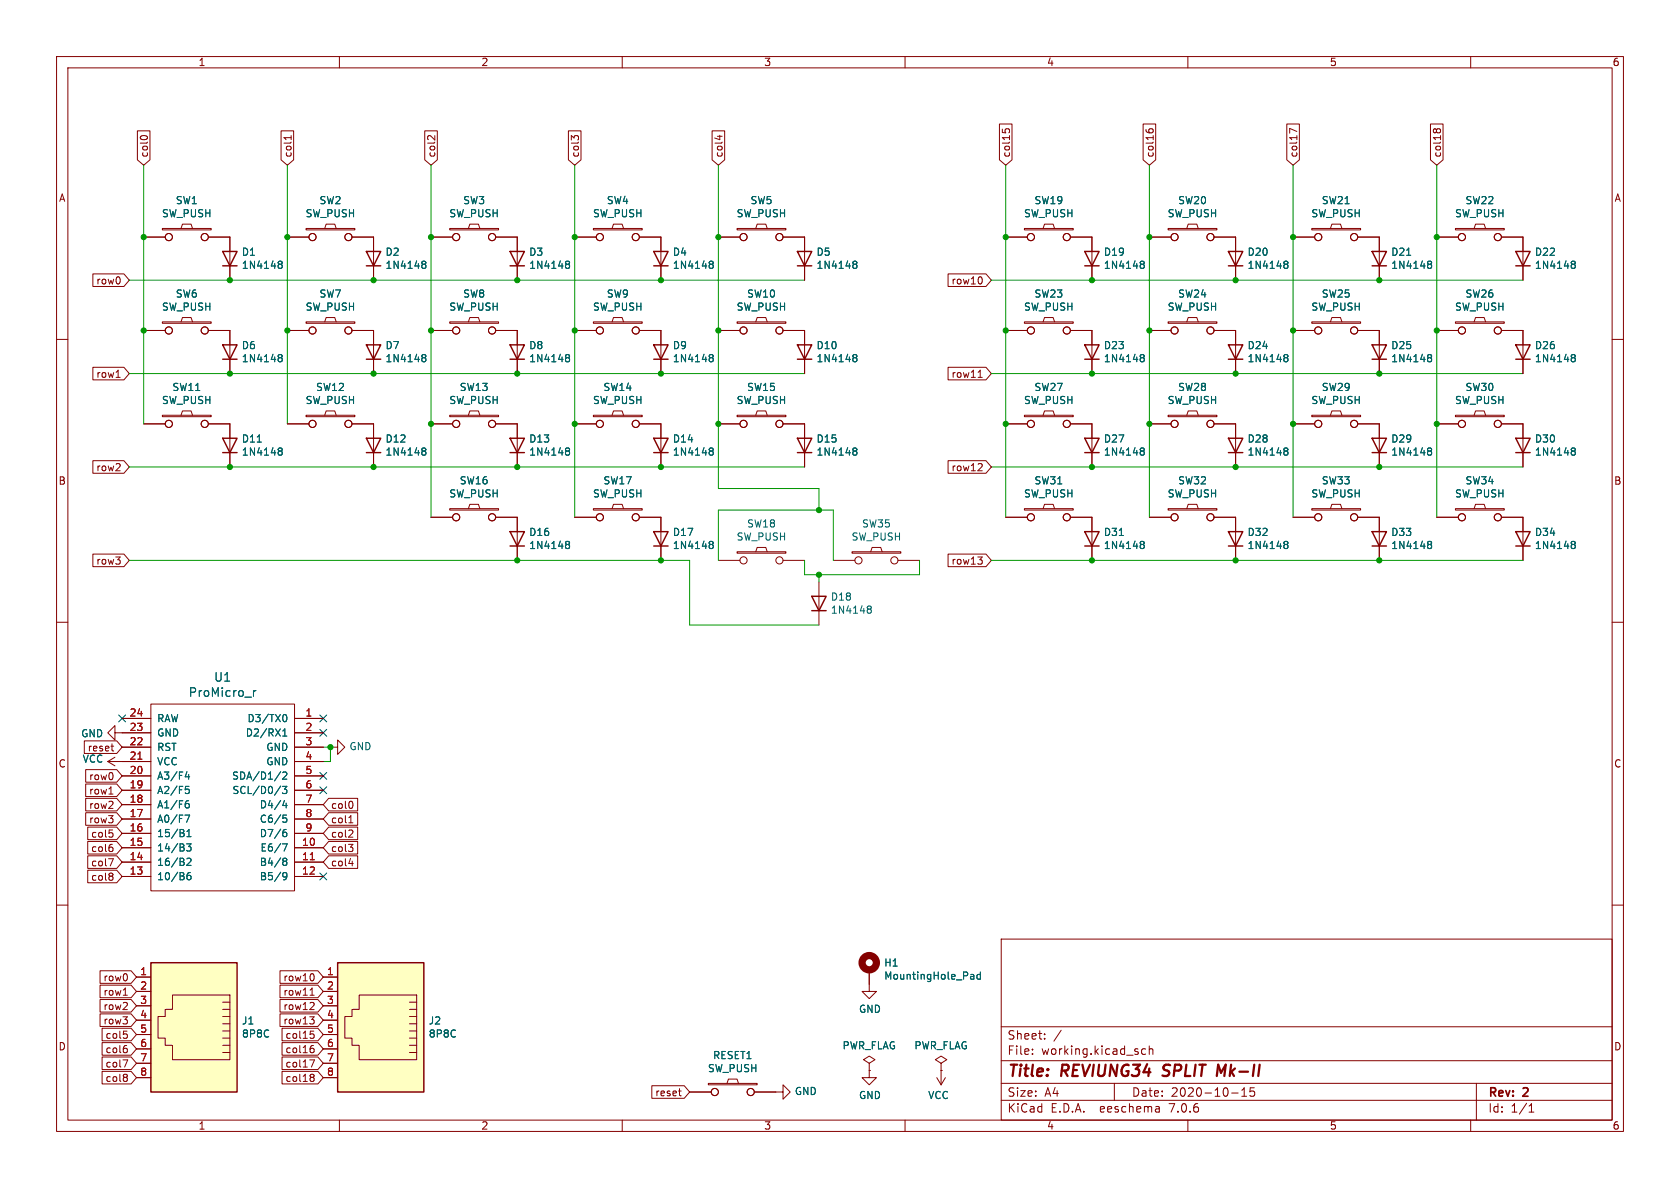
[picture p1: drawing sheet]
<svg xmlns="http://www.w3.org/2000/svg" width="297mm" height="210mm" viewBox="0 0 297 210" stroke-linecap="round" stroke-linejoin="round" font-family="sans-serif">
<defs><g id="words">
<g font-size="2.8" fill="#840000">
<text x="178" y="190.9">Title:</text>
<text x="187.7" y="190.9">REVIUNG34</text>
<text x="206.5" y="190.9">SPLIT</text>
<text x="216.8" y="190.9">Mk-II</text>
</g>
<g font-size="2.1" fill="#006464">
<text x="33.3" y="123.4">ProMicro_r</text>
<text x="37.8" y="120.7">U1</text>
</g>
<g font-size="2.1" fill="#840000">
<text x="178" y="184">Sheet:</text>
<text x="178" y="186.7">File:</text>
<text x="184.1" y="186.7">working.kicad_sch</text>
<text x="178" y="196.9">KiCad</text>
<text x="178" y="194.1">Size:</text>
<text x="184.7" y="194.1">A4</text>
<text x="185.7" y="196.9">E.D.A.</text>
<text x="194.6" y="196.9">eeschema</text>
<text x="200" y="194.1">Date:</text>
<text x="207" y="196.9">7.0.6</text>
<text x="207" y="194.1">2020-10-15</text>
<text x="263" y="194.3">Rev:</text>
<text x="263" y="196.9">Id:</text>
<text x="267.1" y="196.9">1/1</text>
<text x="269.4" y="194.3">2</text>
</g>
<g font-size="1.8" fill="#840000">
<text x="35" y="11.9">1</text>
<text x="85" y="11.9">2</text>
<text x="135" y="11.9">3</text>
<text x="185" y="11.9">4</text>
<text x="235" y="11.9">5</text>
<text x="285" y="11.9">6</text>
<text x="26.4" y="27.9" transform="rotate(-90 26.4 27.9)">col0</text>
<text x="51.8" y="27.9" transform="rotate(-90 51.8 27.9)">col1</text>
<text x="77.2" y="27.9" transform="rotate(-90 77.2 27.9)">col2</text>
<text x="102.6" y="27.9" transform="rotate(-90 102.6 27.9)">col3</text>
<text x="128" y="27.9" transform="rotate(-90 128 27.9)">col4</text>
<text x="178.8" y="27.9" transform="rotate(-90 178.8 27.9)">col15</text>
<text x="204.2" y="27.9" transform="rotate(-90 204.2 27.9)">col16</text>
<text x="229.6" y="27.9" transform="rotate(-90 229.6 27.9)">col17</text>
<text x="255" y="27.9" transform="rotate(-90 255 27.9)">col18</text>
<text x="10.3" y="35.9">A</text>
<text x="285.3" y="35.9">A</text>
<text x="16.9" y="50.5">row0</text>
<text x="168.1" y="50.5">row10</text>
<text x="16.9" y="67">row1</text>
<text x="168.1" y="67">row11</text>
<text x="16.9" y="83.5">row2</text>
<text x="168.1" y="83.5">row12</text>
<text x="10.3" y="85.9">B</text>
<text x="285.3" y="85.9">B</text>
<text x="16.9" y="100">row3</text>
<text x="168.1" y="100">row13</text>
<text x="10.3" y="135.9">C</text>
<text x="285.3" y="135.9">C</text>
<text x="15.6" y="143.2">row2</text>
<text x="15.6" y="138.1">row0</text>
<text x="15.6" y="140.7">row1</text>
<text x="58.4" y="143.2">col0</text>
<text x="15.6" y="145.7">row3</text>
<text x="16" y="148.3">col5</text>
<text x="58.4" y="148.3">col2</text>
<text x="58.4" y="145.7">col1</text>
<text x="16" y="150.8">col6</text>
<text x="16" y="155.9">col8</text>
<text x="16" y="153.4">col7</text>
<text x="58.4" y="150.8">col3</text>
<text x="58.4" y="153.4">col4</text>
<text x="18.2" y="173.7">row0</text>
<text x="50" y="173.7">row10</text>
<text x="18.2" y="178.8">row2</text>
<text x="18.2" y="176.2">row1</text>
<text x="50" y="176.2">row11</text>
<text x="50" y="178.8">row12</text>
<text x="10.3" y="185.9">D</text>
<text x="18.2" y="181.3">row3</text>
<text x="18.5" y="183.8">col5</text>
<text x="50" y="181.3">row13</text>
<text x="50.4" y="183.8">col15</text>
<text x="285.3" y="185.9">D</text>
<text x="18.5" y="188.9">col7</text>
<text x="18.5" y="191.5">col8</text>
<text x="18.5" y="186.4">col6</text>
<text x="50.4" y="188.9">col17</text>
<text x="50.4" y="186.4">col16</text>
<text x="50.4" y="191.5">col18</text>
<text x="115.7" y="194">reset</text>
<text x="35" y="199.9">1</text>
<text x="85" y="199.9">2</text>
<text x="135" y="199.9">3</text>
<text x="185" y="199.9">4</text>
<text x="235" y="199.9">5</text>
<text x="285" y="199.9">6</text>
</g>
<g font-size="1.8" fill="#006464">
<text x="28.5" y="38.6">SW_PUSH</text>
<text x="31" y="36.3">SW1</text>
<text x="53.9" y="38.6">SW_PUSH</text>
<text x="56.4" y="36.3">SW2</text>
<text x="79.3" y="38.6">SW_PUSH</text>
<text x="81.8" y="36.3">SW3</text>
<text x="104.7" y="38.6">SW_PUSH</text>
<text x="107.2" y="36.3">SW4</text>
<text x="130.1" y="38.6">SW_PUSH</text>
<text x="132.6" y="36.3">SW5</text>
<text x="180.9" y="38.6">SW_PUSH</text>
<text x="182.8" y="36.3">SW19</text>
<text x="206.3" y="38.6">SW_PUSH</text>
<text x="208.2" y="36.3">SW20</text>
<text x="231.7" y="38.6">SW_PUSH</text>
<text x="233.6" y="36.3">SW21</text>
<text x="257.1" y="38.6">SW_PUSH</text>
<text x="259" y="36.3">SW22</text>
<text x="42.7" y="45.4">D1</text>
<text x="42.7" y="47.7">1N4148</text>
<text x="68.1" y="45.4">D2</text>
<text x="68.1" y="47.7">1N4148</text>
<text x="93.5" y="45.4">D3</text>
<text x="93.5" y="47.7">1N4148</text>
<text x="118.9" y="45.4">D4</text>
<text x="118.9" y="47.7">1N4148</text>
<text x="144.3" y="45.4">D5</text>
<text x="144.3" y="47.7">1N4148</text>
<text x="195.1" y="45.4">D19</text>
<text x="195.1" y="47.7">1N4148</text>
<text x="220.5" y="45.4">D20</text>
<text x="220.5" y="47.7">1N4148</text>
<text x="245.9" y="45.4">D21</text>
<text x="245.9" y="47.7">1N4148</text>
<text x="271.3" y="45.4">D22</text>
<text x="271.3" y="47.7">1N4148</text>
<text x="31" y="52.8">SW6</text>
<text x="56.4" y="52.8">SW7</text>
<text x="81.8" y="52.8">SW8</text>
<text x="107.2" y="52.8">SW9</text>
<text x="132" y="52.8">SW10</text>
<text x="182.8" y="52.8">SW23</text>
<text x="208.2" y="52.8">SW24</text>
<text x="233.6" y="52.8">SW25</text>
<text x="259" y="52.8">SW26</text>
<text x="28.5" y="55.1">SW_PUSH</text>
<text x="53.9" y="55.1">SW_PUSH</text>
<text x="79.3" y="55.1">SW_PUSH</text>
<text x="104.7" y="55.1">SW_PUSH</text>
<text x="130.1" y="55.1">SW_PUSH</text>
<text x="180.9" y="55.1">SW_PUSH</text>
<text x="206.3" y="55.1">SW_PUSH</text>
<text x="231.7" y="55.1">SW_PUSH</text>
<text x="257.1" y="55.1">SW_PUSH</text>
<text x="42.7" y="61.9">D6</text>
<text x="42.7" y="64.2">1N4148</text>
<text x="68.1" y="61.9">D7</text>
<text x="68.1" y="64.2">1N4148</text>
<text x="93.5" y="61.9">D8</text>
<text x="93.5" y="64.2">1N4148</text>
<text x="118.9" y="61.9">D9</text>
<text x="118.9" y="64.2">1N4148</text>
<text x="144.3" y="61.9">D10</text>
<text x="144.3" y="64.2">1N4148</text>
<text x="195.1" y="61.9">D23</text>
<text x="195.1" y="64.2">1N4148</text>
<text x="220.5" y="61.9">D24</text>
<text x="220.5" y="64.2">1N4148</text>
<text x="245.9" y="61.9">D25</text>
<text x="245.9" y="64.2">1N4148</text>
<text x="271.3" y="61.9">D26</text>
<text x="271.3" y="64.2">1N4148</text>
<text x="28.5" y="71.6">SW_PUSH</text>
<text x="30.4" y="69.3">SW11</text>
<text x="53.9" y="71.6">SW_PUSH</text>
<text x="55.8" y="69.3">SW12</text>
<text x="79.3" y="71.6">SW_PUSH</text>
<text x="81.2" y="69.3">SW13</text>
<text x="104.7" y="71.6">SW_PUSH</text>
<text x="106.6" y="69.3">SW14</text>
<text x="130.1" y="71.6">SW_PUSH</text>
<text x="132" y="69.3">SW15</text>
<text x="180.9" y="71.6">SW_PUSH</text>
<text x="182.8" y="69.3">SW27</text>
<text x="206.3" y="71.6">SW_PUSH</text>
<text x="208.2" y="69.3">SW28</text>
<text x="231.7" y="71.6">SW_PUSH</text>
<text x="233.6" y="69.3">SW29</text>
<text x="257.1" y="71.6">SW_PUSH</text>
<text x="259" y="69.3">SW30</text>
<text x="42.7" y="78.4">D11</text>
<text x="42.7" y="80.7">1N4148</text>
<text x="68.1" y="78.4">D12</text>
<text x="68.1" y="80.7">1N4148</text>
<text x="93.5" y="78.4">D13</text>
<text x="93.5" y="80.7">1N4148</text>
<text x="118.9" y="78.4">D14</text>
<text x="118.9" y="80.7">1N4148</text>
<text x="144.3" y="78.4">D15</text>
<text x="144.3" y="80.7">1N4148</text>
<text x="195.1" y="78.4">D27</text>
<text x="195.1" y="80.7">1N4148</text>
<text x="220.5" y="78.4">D28</text>
<text x="220.5" y="80.7">1N4148</text>
<text x="245.9" y="78.4">D29</text>
<text x="245.9" y="80.7">1N4148</text>
<text x="271.3" y="78.4">D30</text>
<text x="271.3" y="80.7">1N4148</text>
<text x="79.3" y="88.1">SW_PUSH</text>
<text x="81.2" y="85.8">SW16</text>
<text x="104.7" y="88.1">SW_PUSH</text>
<text x="106.6" y="85.8">SW17</text>
<text x="180.9" y="88.1">SW_PUSH</text>
<text x="182.8" y="85.8">SW31</text>
<text x="206.3" y="88.1">SW_PUSH</text>
<text x="208.2" y="85.8">SW32</text>
<text x="231.7" y="88.1">SW_PUSH</text>
<text x="233.6" y="85.8">SW33</text>
<text x="257.1" y="88.1">SW_PUSH</text>
<text x="259" y="85.8">SW34</text>
<text x="93.5" y="94.9">D16</text>
<text x="118.9" y="94.9">D17</text>
<text x="130.1" y="95.8">SW_PUSH</text>
<text x="132" y="93.4">SW18</text>
<text x="150.5" y="95.8">SW_PUSH</text>
<text x="152.3" y="93.4">SW35</text>
<text x="195.1" y="94.9">D31</text>
<text x="220.5" y="94.9">D32</text>
<text x="245.9" y="94.9">D33</text>
<text x="271.3" y="94.9">D34</text>
<text x="93.5" y="97.3">1N4148</text>
<text x="118.9" y="97.3">1N4148</text>
<text x="195.1" y="97.3">1N4148</text>
<text x="220.5" y="97.3">1N4148</text>
<text x="245.9" y="97.3">1N4148</text>
<text x="271.3" y="97.3">1N4148</text>
<text x="146.8" y="106.4">D18</text>
<text x="146.8" y="108.7">1N4148</text>
<text x="14.3" y="130.5">GND</text>
<text x="27.7" y="130.4">GND</text>
<text x="27.7" y="127.9">RAW</text>
<text x="43.4" y="130.4">D2/RX1</text>
<text x="43.7" y="127.9">D3/TX0</text>
<text x="14.5" y="135">VCC</text>
<text x="15.4" y="133">reset</text>
<text x="27.7" y="135.5">VCC</text>
<text x="27.7" y="132.9">RST</text>
<text x="47" y="132.9">GND</text>
<text x="47" y="135.5">GND</text>
<text x="61.7" y="132.8">GND</text>
<text x="27.7" y="143.1">A1/F6</text>
<text x="27.7" y="140.6">A2/F5</text>
<text x="27.7" y="138">A3/F4</text>
<text x="40.9" y="138">SDA/D1/2</text>
<text x="41" y="140.6">SCL/D0/3</text>
<text x="45.8" y="143.1">D4/4</text>
<text x="27.7" y="148.2">15/B1</text>
<text x="27.7" y="145.6">A0/F7</text>
<text x="45.8" y="145.6">C6/5</text>
<text x="45.8" y="148.2">D7/6</text>
<text x="27.7" y="155.8">10/B6</text>
<text x="27.7" y="153.3">16/B2</text>
<text x="27.7" y="150.7">14/B3</text>
<text x="45.8" y="153.3">B4/8</text>
<text x="45.8" y="155.8">B5/9</text>
<text x="46" y="150.7">E6/7</text>
<text x="156.2" y="171.1">H1</text>
<text x="156.2" y="173.4">MountingHole_Pad</text>
<text x="151.8" y="179.2">GND</text>
<text x="42.7" y="181.3">J1</text>
<text x="42.7" y="183.6">8P8C</text>
<text x="75.7" y="181.3">J2</text>
<text x="75.7" y="183.6">8P8C</text>
<text x="148.9" y="185.7">PWR_FLAG</text>
<text x="161.6" y="185.7">PWR_FLAG</text>
<text x="125.1" y="189.7">SW_PUSH</text>
<text x="126" y="187.4">RESET1</text>
<text x="140.4" y="193.8">GND</text>
<text x="151.8" y="194.5">GND</text>
<text x="164" y="194.5">VCC</text>
</g>
<g font-size="1.8" fill="#a90000">
<text x="22.8" y="131.8">22</text>
<text x="22.8" y="129.3">23</text>
<text x="22.8" y="126.7">24</text>
<text x="53.9" y="126.7">1</text>
<text x="53.9" y="129.3">2</text>
<text x="53.9" y="131.8">3</text>
<text x="22.8" y="136.9">20</text>
<text x="22.8" y="134.4">21</text>
<text x="53.9" y="134.4">4</text>
<text x="53.9" y="136.9">5</text>
<text x="22.8" y="142">18</text>
<text x="22.8" y="139.4">19</text>
<text x="53.9" y="139.4">6</text>
<text x="53.9" y="142">7</text>
<text x="22.8" y="149.6">15</text>
<text x="22.8" y="147.1">16</text>
<text x="22.8" y="144.5">17</text>
<text x="53.3" y="149.6">10</text>
<text x="53.9" y="144.5">8</text>
<text x="53.9" y="147.1">9</text>
<text x="22.8" y="154.7">13</text>
<text x="22.8" y="152.1">14</text>
<text x="53.3" y="152.1">11</text>
<text x="53.3" y="154.7">12</text>
<text x="24.7" y="172.5">1</text>
<text x="57.7" y="172.5">1</text>
<text x="24.7" y="175">2</text>
<text x="24.7" y="177.5">3</text>
<text x="57.7" y="175">2</text>
<text x="57.7" y="177.5">3</text>
<text x="24.7" y="180.1">4</text>
<text x="24.7" y="182.6">5</text>
<text x="24.7" y="185.2">6</text>
<text x="57.7" y="180.1">4</text>
<text x="57.7" y="182.6">5</text>
<text x="57.7" y="185.2">6</text>
<text x="24.7" y="187.7">7</text>
<text x="24.7" y="190.2">8</text>
<text x="57.7" y="187.7">7</text>
<text x="57.7" y="190.2">8</text>
</g>
</g></defs>
<g fill="none" stroke="#840000" stroke-width=".18">
<path d="M10 10h277v190h-277zM12 12h273v186h-273zM60 10v2M110 10v2M160 10v2M210 10v2M260 10v2M24.3 23.1h2.2v5.2l-1.1 .9-1.1-.9zM24.9 24.2l.4-.2 .7 .2M49.7 23.1h2.2v5.2l-1.1 .9-1.1-.9zM51.5 24v.7M51.5 24.3h-1.3l.2 .2"/>
<path d="M75.1 23.1h2.2v5.2l-1.1 .9-1.1-.9zM76.9 24v.8l-.8-.8h-.3l-.2 .2M100.5 23.1h2.2v5.2l-1.1 .9-1.1-.9zM101.5 24.4l-.5-.4v.8M101.5 24.2l.2-.2h.3l.3 .2M125.9 23.1h2.2v5.2l-1.1 .9-1.1-.9zM126.8 24.1h.9M127.2 23.9v.8M176.7 21.9h2.2v6.4l-1.1 .9-1.1-.9zM177.2 22.8v.6M177.7 23.3v-.3l.2-.2h.4l.2 .5M202.1 21.9h2.2v6.4l-1.1 .9-1.1-.9z"/>
<path d="M202.6 22.9l.1 .3M203.1 23.2v-.2l.2-.2h.4l.2 .4M227.5 21.9h2.2v6.4l-1.1 .9-1.1-.9zM229.3 23.2l-1.3-.5v.8M252.9 21.9h2.2v6.4l-1.1 .9-1.1-.9zM253.9 23l-.3-.2-.2 .2v.2M253.9 23l.3-.2h.2l.3 .2v.2M253.9 23v.2M10 60h2M16.4 48.4h5.5l1 1.1-1 1.1h-5.5zM25.4 41.9h3.8M25.4 58.4h3.8"/>
<path d="M28.7 56.9h8.6v.3h-8.6zM28.7 40.4h8.6v.2h-8.6zM32 56.9l.3-.8h1.5l.2 .8M32 40.4l.3-.8h1.5l.2 .8M36.8 41.9h3.8v7.6M36.8 58.4h3.8v7.6M50.8 41.9h3.8M50.8 58.4h3.8M54.1 40.4h8.6v.2h-8.6zM54.1 56.9h8.6v.3h-8.6zM57.4 40.4l.3-.8h1.5l.2 .8M57.4 56.9l.3-.8h1.5l.2 .8"/>
<path d="M62.2 41.9h3.8v7.6M62.2 58.4h3.8v7.6M76.2 41.9h3.8M76.2 58.4h3.8M79.5 40.4h8.6v.2h-8.6zM79.5 56.9h8.6v.3h-8.6zM82.8 40.4l.3-.8h1.5l.2 .8M82.8 56.9l.3-.8h1.5l.2 .8M87.6 41.9h3.8v7.6M87.6 58.4h3.8v7.6M101.6 41.9h3.8M101.6 58.4h3.8"/>
<path d="M104.9 40.4h8.6v.2h-8.6zM104.9 56.9h8.6v.3h-8.6zM108.2 40.4l.3-.8h1.5l.2 .8M108.2 56.9l.3-.8h1.5l.2 .8M113 41.9h3.8v7.6M113 58.4h3.8v7.6M127 41.9h3.8M127 58.4h3.8M130.3 40.4h8.6v.2h-8.6zM130.3 56.9h8.6v.3h-8.6zM133.6 40.4l.3-.8h1.5l.2 .8M133.6 56.9l.3-.8h1.5l.2 .8"/>
<path d="M138.4 41.9h3.8v7.6M138.4 58.4h3.8v7.6M167.6 48.4h6.7l1 1.1-1 1.1h-6.7zM173.5 49l.1 .4-.1 .7M177.8 41.9h3.8M177.8 58.4h3.8M181.1 56.9h8.6v.3h-8.6zM181.1 40.4h8.6v.2h-8.6zM184.4 56.9l.3-.8h1.5l.2 .8M184.4 40.4l.3-.8h1.5l.2 .8M189.2 41.9h3.8v7.6M189.2 58.4h3.8v7.6"/>
<path d="M203.2 41.9h3.8M203.2 58.4h3.8M206.5 40.4h8.6v.2h-8.6zM206.5 56.9h8.6v.3h-8.6zM209.8 40.4l.3-.8h1.5l.2 .8M209.8 56.9l.3-.8h1.5l.2 .8M214.6 41.9h3.8v7.6M214.6 58.4h3.8v7.6M228.6 41.9h3.8M228.6 58.4h3.8M231.9 56.9h8.6v.3h-8.6zM231.9 40.4h8.6v.2h-8.6z"/>
<path d="M235.2 56.9l.3-.8h1.5l.2 .8M235.2 40.4l.3-.8h1.5l.2 .8M240 41.9h3.8v7.6M240 58.4h3.8v7.6M254 41.9h3.8M254 58.4h3.8M257.3 56.9h8.6v.3h-8.6zM257.3 40.4h8.6v.2h-8.6zM260.6 56.9l.3-.8h1.5l.2 .8M260.6 40.4l.3-.8h1.5l.2 .8M265.4 41.9h3.8v7.6M265.4 58.4h3.8v7.6"/>
<path d="M285 60h2M16.4 64.9h5.5l1 1.1-1 1.2h-5.5zM20.5 66.7h.7M25.4 74.9h3.8M28.7 73.4h8.6v.3h-8.6zM32 73.4l.3-.8h1.5l.2 .8M36.8 74.9h3.8v7.7M50.8 74.9h3.8M54.1 73.4h8.6v.3h-8.6zM57.4 73.4l.3-.8h1.5l.2 .8M62.2 74.9h3.8v7.7M76.2 74.9h3.8"/>
<path d="M79.5 73.4h8.6v.3h-8.6zM82.8 73.4l.3-.8h1.5l.2 .8M87.6 74.9h3.8v7.7M101.6 74.9h3.8M104.9 73.4h8.6v.3h-8.6zM108.2 73.4l.3-.8h1.5l.2 .8M113 74.9h3.8v7.7M127 74.9h3.8M130.3 73.4h8.6v.3h-8.6zM133.6 73.4l.3-.8h1.5l.2 .8M138.4 74.9h3.8v7.7M167.6 64.9h6.7l1 1.1-1 1.2h-6.7z"/>
<path d="M172.9 66.7h.7M173.2 65.6l.1-.2v1.3M177.8 74.9h3.8M181.1 73.4h8.6v.3h-8.6zM184.4 73.4l.3-.8h1.5l.2 .8M189.2 74.9h3.8v7.7M203.2 74.9h3.8M206.5 73.4h8.6v.3h-8.6zM209.8 73.4l.3-.8h1.5l.2 .8M214.6 74.9h3.8v7.7M228.6 74.9h3.8M231.9 73.4h8.6v.3h-8.6z"/>
<path d="M235.2 73.4l.3-.8h1.5l.2 .8M240 74.9h3.8v7.7M254 74.9h3.8M257.3 73.4h8.6v.3h-8.6zM260.6 73.4l.3-.8h1.5l.2 .8M265.4 74.9h3.8v7.7M16.4 81.4h5.5l1 1.2-1 1.1h-5.5zM16.4 97.9h5.5l1 1.2-1 1.1h-5.5zM76.2 91.4h3.8M79.5 89.9h8.6v.3h-8.6zM82.8 89.9l.3-.7h1.5l.2 .7M87.6 91.4h3.8v7.7"/>
<path d="M101.6 91.4h3.8M104.9 89.9h8.6v.3h-8.6zM108.2 89.9l.3-.7h1.5l.2 .7M113 91.4h3.8v7.7M127 99.1h3.8M130.3 97.5h8.6v.3h-8.6zM133.6 97.5l.3-.7h1.5l.2 .7M138.4 99.1h3.8M147.3 99.1h3.8M150.6 97.5h8.7v.3h-8.7zM153.9 97.5l.3-.7h1.5l.3 .7M158.7 99.1h3.9"/>
<path d="M167.6 97.9h6.7l1 1.2-1 1.1h-6.7zM167.6 81.4h6.7l1 1.2-1 1.1h-6.7zM172.9 98.5h.7l-.4 .4M173.4 82l.2 .2v.3l-.7 .7h.7M173.4 98.9l.2 .3v.3l-.2 .2M177.8 91.4h3.8M181.1 89.9h8.6v.3h-8.6zM184.4 89.9l.3-.7h1.5l.2 .7M189.2 91.4h3.8v7.7M203.2 91.4h3.8M206.5 89.9h8.6v.3h-8.6zM209.8 89.9l.3-.7h1.5l.2 .7"/>
<path d="M214.6 91.4h3.8v7.7M228.6 91.4h3.8M231.9 89.9h8.6v.3h-8.6zM235.2 89.9l.3-.7h1.5l.2 .7M240 91.4h3.8v7.7M254 91.4h3.8M257.3 89.9h8.6v.3h-8.6zM260.6 89.9l.3-.7h1.5l.2 .7M265.4 91.4h3.8v7.7M10 110h2M144.8 102.9v7.6M285 110h2"/>
<path d="M14.9 131h5.7l1 1.1-1 1.1h-5.7zM15.1 136h5.5l1 1.2-1 1.1h-5.5zM15.1 138.6h5.5l1 1.1-1 1.1h-5.5zM19 134.6h7.7M19 134.6l1.3 .8M19.6 131.9h.5M19.9 132.7l.2 .1M20.3 129.5v-1.2l-1.3 1.2 1.3 1.3v-1.3h6.4M20.3 133.9l-1.3 .7M21.6 127h5.1M21.6 139.7h5.1M21.6 137.2h5.1"/>
<path d="M21.6 132.1h5.1M26.7 124.5h25.4v33h-25.4zM52.1 127h5M52.1 139.7h5M52.1 129.5h5M52.1 137.2h5M52.1 134.6h5M52.1 132.1h5M58.4 132.1h1.3v-1.3l1.3 1.3-1.3 1.3v-1.3M10 160h2M15.1 141.1h5.5l1 1.1-1 1.2h-5.5zM15.1 143.7h5.5l1 1.1-1 1.1h-5.5z"/>
<path d="M15.5 148.7h5.1l1 1.2-1 1.1h-5.1zM15.5 153.8h5.1l1 1.1-1 1.2h-5.1zM15.5 151.3h5.1l1 1.1-1 1.1h-5.1zM15.5 146.2h5.1l1 1.1-1 1.1h-5.1zM19.2 151.8h.8l-.5 1.3M19.3 140.4h.7M19.3 146.7h.6M19.6 149.3h.3M19.7 149.7l.3 .3v.3l-.3 .2M19.7 147.2l.3 .2v.3l-.3 .3M19.7 154.3l.3 .3-.3 .3 .3 .2v.3l-.3 .2M21.6 149.9h5.1"/>
<path d="M21.6 152.4h5.1M21.6 154.9h5.1M21.6 147.3h5.1M21.6 144.8h5.1M21.6 142.2h5.1M52.1 149.9h5M52.1 152.4h5M52.1 154.9h5M52.1 147.3h5M52.1 144.8h5M52.1 142.2h5M58.1 146.2h5.1v2.2h-5.1l-1-1.1z"/>
<path d="M58.1 143.7h5.1v2.2h-5.1l-1-1.1zM58.1 141.1h5.1v2.3h-5.1l-1-1.2zM58.1 148.7h5.1v2.3h-5.1l-1-1.1zM58.1 151.3h5.1v2.2h-5.1l-1-1.1zM61.6 149.3h.8l-.4 .4M61.7 145.5h.7M61.7 152.6h.8M61.9 144.4l.1-.2v1.3M62.1 146.7l.3 .3-.1 .3-.7 .7h.8M62.1 149.7l.3 .3v.3l-.3 .2M62.2 141.7l.2 .4-.2 .7M62.3 152.2v.9"/>
<path d="M285 160h2M17.7 176.7h5.5l.9 1.1-.9 1.1h-5.5zM17.7 174.1h5.5l.9 1.2-.9 1.1h-5.5zM17.7 171.6h5.5l.9 1.1-.9 1.1h-5.5zM17.7 179.2h5.5l.9 1.1-.9 1.2h-5.5zM21.8 175.9h.7M24.1 172.7h2.6M24.1 175.3h2.6M24.1 177.8h2.6M30.5 175.9h10.1v11.4h-10.1v-2.5h-1.3v-1.3h-1.3v-3.8h1.3v-1.3h1.3zM39.4 177.2h1.2M39.4 178.4h1.2"/>
<path d="M39.4 179.7h1.2M49.5 174.1h6.7l.9 1.2-.9 1.1h-6.7zM49.5 171.6h6.7l.9 1.1-.9 1.1h-6.7zM49.5 176.7h6.7l.9 1.1-.9 1.1h-6.7zM49.5 179.2h6.7l.9 1.1-.9 1.2h-6.7zM54.8 179.7h.7l-.4 .5M54.8 175.9h.7M55.1 174.8l.1-.1v1.2M55.3 177.2l.2 .2v.3l-.7 .8h.7M55.4 172.2l.1 .4-.1 .7M57.1 172.7h2.6M57.1 175.3h2.6"/>
<path d="M57.1 177.8h2.6M63.5 175.9h10.2v11.4h-10.2v-2.5h-1.3v-1.3h-1.2v-3.8h1.2v-1.3h1.3zM72.4 177.2h1.3M72.4 178.4h1.3M72.4 179.7h1.3M153.7 171.5v3.8h1.2l-1.2 1.2-1.3-1.2h1.3M177 166h108v32h-108zM18 186.8h5.2l.9 1.2-.9 1.1h-5.2zM18 181.8h5.2l.9 1.1-.9 1.1h-5.2zM18 189.4h5.2l.9 1.1-.9 1.1h-5.2zM18 184.3h5.2l.9 1.1-.9 1.1h-5.2zM21.7 187.4h.9l-.6 1.2"/>
<path d="M21.9 182.3h.6M22.2 184.8h.2M22.3 182.8l.2 .2v.3l-.2 .3M22.3 185.3l.2 .2v.3l-.2 .3M22.3 189.9l.2 .2-.2 .3 .2 .3v.2l-.2 .3M24.1 185.4h2.6M24.1 180.3h2.6M24.1 182.9h2.6M24.1 188h2.6M24.1 190.5h2.6M39.4 181h1.2M39.4 182.2h1.2"/>
<path d="M39.4 183.5h1.2M39.4 184.8h1.2M39.4 186.1h1.2M49.9 186.8h6.3l.9 1.2-.9 1.1h-6.3zM49.9 184.3h6.3l.9 1.1-.9 1.1h-6.3zM49.9 189.4h6.3l.9 1.1-.9 1.1h-6.3zM49.9 181.8h6.3l.9 1.1-.9 1.1h-6.3zM54.8 187.4h.8l-.5 1.2M54.9 182.3h.6M55 182.8h.3l.2 .2v.4l-.5 .2M55.1 185.3h.2l.2 .2v.5l-.4 .1M55.1 189.9h.2l.2 .2-.2 .3"/>
<path d="M55.1 190.4h.2M55.3 180.2l.2 .3v.3l-.2 .2M55.3 190.4l.2 .3v.2l-.1 .2-.3 .1M55.4 184.8l-.3 .1M57.1 185.4h2.6M57.1 180.3h2.6M57.1 182.9h2.6M57.1 188h2.6M57.1 190.5h2.6M60 198v2M72.4 181h1.3M72.4 182.2h1.3"/>
<path d="M72.4 183.5h1.3M72.4 184.8h1.3M72.4 186.1h1.3M110 198v2M115.2 191.9h5.8l.9 1.1-.9 1.2h-5.8zM119.9 192.9h.5M120.2 193.6l.2 .1M121.9 193h3.8M125.2 191.5h8.7v.3h-8.7zM128.5 191.5l.3-.7h1.5l.3 .7M133.3 193h5.1v-1.2l1.3 1.2-1.3 1.3v-1.3M153.7 189.2v1.3h1.2l-1.2 1.3-1.3-1.3h1.3"/>
<path d="M153.7 188l1-.7-1-.6-1 .6 1 .7v1.2M153.7 189.2h.1M160 198v2M165.6 190.5l.8 1.3M166.4 188l1-.7-1-.6-1 .6 1 .7v1.2M166.4 189.2h.1M166.4 189.2v2.6M167.1 190.5l-.7 1.3M177 194.5h108M177 191.5h108M177 187.5h108M177 181.5h108"/>
<path d="M182.5 186.3v.1M182.5 185.5v.1M184.7 183.6v.1M184.7 182.8v.1M187.6 182.1l-1.3 2M197 191.5v3M202.5 185.5l-.4-.1-.3 .3v.4l.2 .2h.5M203.2 185.5l.2-.1 .3 .1 .1 .9M203.2 184.9v1.5M204.9 195.7l.1 .9M205 196.5l-.2 .1M205 196h-.2"/>
<path d="M210 198v2M217.7 193.2h1.2M219.5 193.8h.9M219.5 192.7l.5-.4v1.5M221.7 192.3h-.7v.7l.2-.1h.5l.1 .3-.1 .5-.2 .1-.5-.1M260 198v2M261 191.5v6.5M270.3 196.6h.9M270.3 195.5l.4-.4v1.5"/>
<circle cx="29.8" cy="58.4" r=".63"/>
<circle cx="29.8" cy="41.9" r=".63"/>
<circle cx="36.2" cy="41.9" r=".63"/>
<circle cx="36.2" cy="58.4" r=".63"/>
<circle cx="55.2" cy="58.4" r=".63"/>
<circle cx="55.2" cy="41.9" r=".63"/>
<circle cx="61.6" cy="41.9" r=".63"/>
<circle cx="61.6" cy="58.4" r=".63"/>
<circle cx="80.6" cy="41.9" r=".63"/>
<circle cx="80.6" cy="58.4" r=".63"/>
<circle cx="87" cy="41.9" r=".63"/>
<circle cx="87" cy="58.4" r=".63"/>
<circle cx="106" cy="58.4" r=".63"/>
<circle cx="106" cy="41.9" r=".63"/>
<circle cx="112.4" cy="58.4" r=".63"/>
<circle cx="112.4" cy="41.9" r=".63"/>
<circle cx="131.4" cy="41.9" r=".63"/>
<circle cx="131.4" cy="58.4" r=".63"/>
<circle cx="137.8" cy="58.4" r=".63"/>
<circle cx="137.8" cy="41.9" r=".63"/>
<circle cx="182.2" cy="58.4" r=".63"/>
<circle cx="182.2" cy="41.9" r=".63"/>
<circle cx="188.6" cy="58.4" r=".63"/>
<circle cx="188.6" cy="41.9" r=".63"/>
<circle cx="207.6" cy="58.4" r=".63"/>
<circle cx="207.6" cy="41.9" r=".63"/>
<circle cx="214" cy="41.9" r=".63"/>
<circle cx="214" cy="58.4" r=".63"/>
<circle cx="233" cy="58.4" r=".63"/>
<circle cx="233" cy="41.9" r=".63"/>
<circle cx="239.4" cy="58.4" r=".63"/>
<circle cx="239.4" cy="41.9" r=".63"/>
<circle cx="258.4" cy="41.9" r=".63"/>
<circle cx="258.4" cy="58.4" r=".63"/>
<circle cx="264.8" cy="41.9" r=".63"/>
<circle cx="264.8" cy="58.4" r=".63"/>
<circle cx="29.8" cy="74.9" r=".63"/>
<circle cx="36.2" cy="74.9" r=".63"/>
<circle cx="55.2" cy="74.9" r=".63"/>
<circle cx="61.6" cy="74.9" r=".63"/>
<circle cx="80.6" cy="74.9" r=".63"/>
<circle cx="87" cy="74.9" r=".63"/>
<circle cx="106" cy="74.9" r=".63"/>
<circle cx="112.4" cy="74.9" r=".63"/>
<circle cx="131.4" cy="74.9" r=".63"/>
<circle cx="137.8" cy="74.9" r=".63"/>
<circle cx="182.2" cy="74.9" r=".63"/>
<circle cx="188.6" cy="74.9" r=".63"/>
<circle cx="207.6" cy="74.9" r=".63"/>
<circle cx="214" cy="74.9" r=".63"/>
<circle cx="233" cy="74.9" r=".63"/>
<circle cx="239.4" cy="74.9" r=".63"/>
<circle cx="258.4" cy="74.9" r=".63"/>
<circle cx="264.8" cy="74.9" r=".63"/>
<circle cx="80.6" cy="91.4" r=".63"/>
<circle cx="87" cy="91.4" r=".63"/>
<circle cx="106" cy="91.4" r=".63"/>
<circle cx="112.4" cy="91.4" r=".63"/>
<circle cx="131.4" cy="99.1" r=".63"/>
<circle cx="137.8" cy="99.1" r=".63"/>
<circle cx="151.8" cy="99.1" r=".63"/>
<circle cx="158.1" cy="99.1" r=".63"/>
<circle cx="182.2" cy="91.4" r=".63"/>
<circle cx="188.6" cy="91.4" r=".63"/>
<circle cx="207.6" cy="91.4" r=".63"/>
<circle cx="214" cy="91.4" r=".63"/>
<circle cx="233" cy="91.4" r=".63"/>
<circle cx="239.4" cy="91.4" r=".63"/>
<circle cx="258.4" cy="91.4" r=".63"/>
<circle cx="264.8" cy="91.4" r=".63"/>
<circle cx="126.4" cy="193" r=".63"/>
<circle cx="132.7" cy="193" r=".63"/>
</g>
<path d="M205.5 190.1l.3 .1M205.8 188.4l-.1 .4v.2M215.4 188.2l.4 1.4 .9-1.4" fill="none" stroke="#840000" stroke-width=".4"/>
<g fill="none" stroke="#840000" stroke-width=".25">
<path d="M39.4 44.5h2.5l-1.3 2.5zM39.4 47h2.5M64.8 44.5h2.5l-1.3 2.5zM64.8 47h2.5M90.2 44.5h2.5l-1.3 2.5zM90.2 47h2.5M115.6 44.5h2.5l-1.3 2.5zM115.6 47h2.5M141 44.5h2.5l-1.3 2.5zM141 47h2.5M191.8 44.5h2.5l-1.3 2.5zM191.8 47h2.5"/>
<path d="M217.2 44.5h2.5l-1.3 2.5zM217.2 47h2.5M242.6 44.5h2.5l-1.3 2.5zM242.6 47h2.5M268 44.5h2.5l-1.3 2.5zM268 47h2.5M39.4 61h2.5l-1.3 2.5zM39.4 77.5h2.5l-1.3 2.5zM39.4 63.5h2.5M64.8 77.5h2.5l-1.3 2.5zM64.8 61h2.5l-1.3 2.5zM64.8 63.5h2.5"/>
<path d="M90.2 77.5h2.5l-1.3 2.5zM90.2 61h2.5l-1.3 2.5zM90.2 63.5h2.5M115.6 77.5h2.5l-1.3 2.5zM115.6 61h2.5l-1.3 2.5zM115.6 63.5h2.5M141 61h2.5l-1.3 2.5zM141 77.5h2.5l-1.3 2.5zM141 63.5h2.5M191.8 61h2.5l-1.3 2.5zM191.8 77.5h2.5l-1.3 2.5zM191.8 63.5h2.5"/>
<path d="M217.2 77.5h2.5l-1.3 2.5zM217.2 61h2.5l-1.3 2.5zM217.2 63.5h2.5M242.6 77.5h2.5l-1.3 2.5zM242.6 61h2.5l-1.3 2.5zM242.6 63.5h2.5M268 77.5h2.5l-1.3 2.5zM268 61h2.5l-1.3 2.5zM268 63.5h2.5M39.4 80h2.5M64.8 80h2.5M90.2 94h2.5l-1.3 2.5z"/>
<path d="M90.2 96.5h2.5M90.2 80h2.5M115.6 94h2.5l-1.3 2.5zM115.6 96.5h2.5M115.6 80h2.5M141 80h2.5M191.8 94h2.5l-1.3 2.5zM191.8 96.5h2.5M191.8 80h2.5M217.2 94h2.5l-1.3 2.5zM217.2 96.5h2.5M217.2 80h2.5"/>
<path d="M242.6 94h2.5l-1.3 2.5zM242.6 96.5h2.5M242.6 80h2.5M268 94h2.5l-1.3 2.5zM268 96.5h2.5M268 80h2.5M143.5 105.4h2.5l-1.2 2.6zM143.5 108h2.5M26.7 170.2h15.2v22.8h-15.2zM59.7 170.2h15.2v22.8h-15.2z"/>
</g>
<g fill="none" stroke="#006464" stroke-width=".18">
<path d="M49.3 46.2h.4l.1 .1 .1 .2-.2 .2M49.3 46.7h.1M49.4 46.7h.3M49.4 46.7l-.1 .1M49.7 46.7l.2 .3-.1 .3-.1 .1h-.4M74.7 46.2h.4l.1 .1 .1 .2-.2 .2M74.7 46.7h.1M74.8 46.7h.3M74.8 46.7l-.1 .1M75.1 46.7l.2 .3-.1 .3-.1 .1h-.4M100.1 46.2h.4l.1 .1 .1 .2-.2 .2M100.1 46.7h.1"/>
<path d="M100.2 46.7h.3M100.2 46.7l-.1 .1M100.5 46.7l.2 .3-.1 .3-.1 .1h-.4M125.5 46.2h.4l.1 .1 .1 .2-.2 .2M125.5 46.7h.1M125.6 46.7h.3M125.6 46.7l-.1 .1M125.9 46.7l.2 .3-.1 .3-.1 .1h-.4M150.9 46.2h.4l.1 .1 .1 .2-.2 .2M150.9 46.7h.1M151 46.7h.3M151 46.7l-.1 .1"/>
<path d="M151.3 46.7l.2 .3-.1 .3-.1 .1h-.4M201.7 46.2h.4l.1 .1 .1 .2-.2 .2M201.7 46.7h.1M201.8 46.7h.3M201.8 46.7l-.1 .1M202.1 46.7l.2 .3-.1 .3-.1 .1h-.4M227.1 46.2h.4l.1 .1 .1 .2-.2 .2M227.1 46.7h.1M227.2 46.7h.3M227.2 46.7l-.1 .1M227.5 46.7l.2 .3-.1 .3-.1 .1h-.4M248.7 45.1h.7"/>
<path d="M252.5 46.2h.4l.1 .1 .1 .2-.2 .2M252.5 46.7h.1M252.6 46.7h.3M252.6 46.7l-.1 .1M252.9 46.7l.2 .3-.1 .3-.1 .1h-.4M277.9 46.2h.4l.1 .1 .1 .2-.2 .2M277.9 46.7h.1M278 46.7h.3M278 46.7l-.1 .1M278.3 46.7l.2 .3-.1 .3-.1 .1h-.4M45.5 78.2h.7M49.3 79.3l.4-.1 .1 .1 .1 .2-.2 .2"/>
<path d="M49.3 62.7h.4l.1 .1 .1 .2-.2 .2M49.3 63.2h.1M49.3 79.7h.1M49.4 79.7h.3M49.4 63.2h.3M49.4 63.2l-.1 .1M49.4 79.7l-.1 .1M49.7 79.7l.2 .3-.1 .3-.1 .2-.4-.1M49.7 63.2l.2 .3-.1 .3-.1 .2-.4-.1M74.7 79.3l.4-.1 .1 .1 .1 .2-.2 .2M74.7 62.7h.4l.1 .1 .1 .2-.2 .2M74.7 79.7h.1"/>
<path d="M74.7 63.2h.1M74.8 79.7h.3M74.8 63.2h.3M74.8 79.7l-.1 .1M74.8 63.2l-.1 .1M75.1 79.7l.2 .3-.1 .3-.1 .2-.4-.1M75.1 63.2l.2 .3-.1 .3-.1 .2-.4-.1M100.1 79.3l.4-.1 .1 .1 .1 .2-.2 .2M100.1 62.7h.4l.1 .1 .1 .2-.2 .2M100.1 79.7h.1M100.1 63.2h.1M100.2 79.7h.3"/>
<path d="M100.2 63.2h.3M100.2 79.7l-.1 .1M100.2 63.2l-.1 .1M100.5 79.7l.2 .3-.1 .3-.1 .2-.4-.1M100.5 63.2l.2 .3-.1 .3-.1 .2-.4-.1M125.5 79.3l.4-.1 .1 .1 .1 .2-.2 .2M125.5 62.7h.4l.1 .1 .1 .2-.2 .2M125.5 79.7h.1M125.5 63.2h.1M125.6 79.7h.3M125.6 63.2h.3M125.6 79.7l-.1 .1"/>
<path d="M125.6 63.2l-.1 .1M125.9 79.7l.2 .3-.1 .3-.1 .2-.4-.1M125.9 63.2l.2 .3-.1 .3-.1 .2-.4-.1M150.9 79.3l.4-.1 .1 .1 .1 .2-.2 .2M150.9 62.7h.4l.1 .1 .1 .2-.2 .2M150.9 63.2h.1M150.9 79.7h.1M151 79.7h.3M151 63.2h.3M151 63.2l-.1 .1M151 79.7l-.1 .1M151.3 79.7l.2 .3-.1 .3-.1 .2-.4-.1"/>
<path d="M151.3 63.2l.2 .3-.1 .3-.1 .2-.4-.1M201.7 79.3l.4-.1 .1 .1 .1 .2-.2 .2M201.7 62.7h.4l.1 .1 .1 .2-.2 .2M201.7 63.2h.1M201.7 79.7h.1M201.8 79.7h.3M201.8 63.2h.3M201.8 63.2l-.1 .1M201.8 79.7l-.1 .1M202.1 79.7l.2 .3-.1 .3-.1 .2-.4-.1M202.1 63.2l.2 .3-.1 .3-.1 .2-.4-.1M227.1 79.7h.1"/>
<path d="M227.1 79.3l.4-.1 .1 .1 .1 .2-.2 .2M227.1 62.7h.4l.1 .1 .1 .2-.2 .2M227.1 63.2h.1M227.2 79.7h.3M227.2 79.7l-.1 .1M227.2 63.2h.3M227.2 63.2l-.1 .1M227.5 63.2l.2 .3-.1 .3-.1 .2-.4-.1M227.5 79.7l.2 .3-.1 .3-.1 .2-.4-.1M252.5 79.3l.4-.1 .1 .1 .1 .2-.2 .2M252.5 62.7h.4l.1 .1 .1 .2-.2 .2M252.5 79.7h.1"/>
<path d="M252.5 63.2h.1M252.6 79.7h.3M252.6 63.2h.3M252.6 79.7l-.1 .1M252.6 63.2l-.1 .1M252.9 79.7l.2 .3-.1 .3-.1 .2-.4-.1M252.9 63.2l.2 .3-.1 .3-.1 .2-.4-.1M277.9 62.7h.4l.1 .1 .1 .2-.2 .2M277.9 79.3l.4-.1 .1 .1 .1 .2-.2 .2M277.9 79.7h.1M277.9 63.2h.1M278 79.7h.3"/>
<path d="M278 79.7l-.1 .1M278 63.2h.3M278 63.2l-.1 .1M278.3 63.2l.2 .3-.1 .3-.1 .2-.4-.1M278.3 79.7l.2 .3-.1 .3-.1 .2-.4-.1M100.1 95.8l.4-.1 .1 .1 .1 .2-.2 .2M100.1 96.2h.1M100.2 96.2h.3M100.2 96.2l-.1 .1M100.5 96.2l.2 .3-.1 .4-.1 .1-.4-.1M125.5 95.8l.4-.1 .1 .1 .1 .2-.2 .2M125.5 96.2h.1"/>
<path d="M125.6 96.2h.3M125.6 96.2l-.1 .1M125.9 96.2l.2 .3-.1 .4-.1 .1-.4-.1M197.9 94.7h.7M201.7 95.8l.4-.1 .1 .1 .1 .2-.2 .2M201.7 96.2h.1M201.8 96.2h.3M201.8 96.2l-.1 .1M202.1 96.2l.2 .3-.1 .4-.1 .1-.4-.1M227.1 95.8l.4-.1 .1 .1 .1 .2-.2 .2M227.1 96.2h.1M227.2 96.2h.3"/>
<path d="M227.2 96.2l-.1 .1M227.5 96.2l.2 .3-.1 .4-.1 .1-.4-.1M252.5 95.8l.4-.1 .1 .1 .1 .2-.2 .2M252.5 96.2h.1M252.6 96.2h.3M252.6 96.2l-.1 .1M252.9 96.2l.2 .3-.1 .4-.1 .1-.4-.1M277.9 96.2h.1M277.9 95.8l.4-.1 .1 .1 .1 .2-.2 .2M278 96.2h.3M278 96.2l-.1 .1M278.3 96.2l.2 .3-.1 .4-.1 .1-.4-.1"/>
<path d="M153.4 107.6l.2 .1M153.4 107.2l.4-.1 .2 .2v.1l-.2 .3M153.6 107.7h.2M153.6 107.7h-.2M153.8 107.7l.2 .2v.4l-.2 .1-.4-.1M32.8 139h.6M32.9 139.5h.3l.3 .2-.2 .5-.4 .1M33 136.4l-.3 .9h.8M33.3 136.9v.8M43.3 123.2h1.1M44.8 122.1v1M45.2 122.1l-.2 .1-.2 .2"/>
<path d="M49.6 136.4l-1.1 1.6M49.6 138.9l-1.1 1.7M49.9 139h.8l-.4 .5 .4 .1v.6l-.2 .1-.6-.1M50 136.6l.5-.1 .2 .3-.8 .9h.8M50 130.1h.7M50 129.2l.3-.4v1.3M50.2 126.4l.1-.1a.68 .68 0 0 1 .4 .6 .68 .68 0 0 1-.4 .7l-.1-.1M32.7 144.1h.8l-.5 1.3M32.9 142.1l.3-.1 .3 .3-.2 .5h-.4M33 149.2h.8l-.5 .5 .4 .1v.5l-.2 .1-.5-.1M33 151.8l.5-.1 .3 .4-.8 .9h.8M33 147.9h.8"/>
<path d="M33 147l.4-.4v1.3M33.3 141.5l-.4 .2M33.7 154.2l-.4 .1a.86 .86 0 0 0 0 1.2l.4-.1 .1-.4-.3-.3-.3 .1-.2 .2M49.9 149.2h.9l-.6 1.2M50 152l.2-.3 .4 .1 .1 .2-.2 .3M50 154.5l.2-.3 .5 .2a.84 .84 0 0 1-.4 1.1h-.2M50 152l.2 .3M50 154.8l.2 .2h.4l.1-.2M50 144.6h.5l.2 .2-.1 .5h-.6M50 144.1h.7M50.1 147.2l.4-.1 .2 .3-.1 .4h-.5M50.2 152.3h.3"/>
<path d="M50.2 152.3l-.2 .2M50.3 141.5l-.3 .9h.8M50.5 152.3l.2 .2-.1 .4-.4 .1-.2-.3M50.6 142v.8M50.6 146.6l-.4 .1-.2 .2M171.7 172.2l.4 .1 .1 .8M172.2 173l-.5 .1M172.2 172.6h-.5M173.3 172.3l-.3-.1-.3 .3 .1 .5h.5M173.3 171.8v1.3"/>
</g>
<path d="M24.4 134.2h.7M54.9 152h.7" fill="none" stroke="#a90000" stroke-width=".18"/>
<g fill="#ffffc2" stroke="#ffffc2" stroke-width=".18">
<path d="M26.7 170.2h15.2v22.8h-15.2z"/>
<path d="M59.7 170.2h15.2v22.8h-15.2z"/>
</g>
<circle cx="153.7" cy="170.2" r="1.27" fill="none" stroke="#840000" stroke-width="1.3"/>
<g fill="none" stroke="#009600" stroke-width=".18">
<path d="M25.4 29.2v45.7M50.8 29.2v45.7M76.2 29.2v62.2M101.6 29.2v62.2M127 29.2v57.2h17.8v3.8M177.8 29.2v62.2M203.2 29.2v62.2M228.6 29.2v62.2M254 29.2v62.2M22.9 49.5h119.3M175.3 49.5h93.9M22.9 66h119.3"/>
<path d="M175.3 66h93.9M22.9 99.1h99v11.4h22.9M22.9 82.6h119.3M127 99.1v-8.9h20.3v8.9M142.2 99.1v2.5h20.4v-2.5M175.3 99.1h93.9M175.3 82.6h93.9M144.8 101.6v1.3M57.1 132.1h1.3v2.5h-1.3"/>
</g>
<path d="M21 126.4l1.2 1.2M22.2 126.4l-1.2 1.2M56.5 139.1l1.3 1.2M56.5 126.4l1.3 1.2M56.5 128.9l1.3 1.2M56.5 136.6l1.3 1.2M57.8 139.1l-1.3 1.2M57.8 126.4l-1.3 1.2M57.8 128.9l-1.3 1.2M57.8 136.6l-1.3 1.2M56.5 154.3l1.3 1.2M57.8 154.3l-1.3 1.2" fill="none" stroke="#000084" stroke-width=".18"/>
<g fill="#009600" stroke="#009600" stroke-width=".18">
<circle cx="218.4" cy="99.1" r=".46"/>
<circle cx="218.4" cy="82.6" r=".46"/>
<circle cx="243.8" cy="66" r=".46"/>
<circle cx="254" cy="74.9" r=".46"/>
<circle cx="243.8" cy="82.6" r=".46"/>
<circle cx="243.8" cy="99.1" r=".46"/>
<circle cx="243.8" cy="49.5" r=".46"/>
<circle cx="254" cy="41.9" r=".46"/>
<circle cx="254" cy="58.4" r=".46"/>
<circle cx="177.8" cy="74.9" r=".46"/>
<circle cx="193" cy="82.6" r=".46"/>
<circle cx="144.8" cy="90.2" r=".46"/>
<circle cx="203.2" cy="74.9" r=".46"/>
<circle cx="218.4" cy="66" r=".46"/>
<circle cx="193" cy="66" r=".46"/>
<circle cx="177.8" cy="41.9" r=".46"/>
<circle cx="193" cy="49.5" r=".46"/>
<circle cx="193" cy="99.1" r=".46"/>
<circle cx="177.8" cy="58.4" r=".46"/>
<circle cx="101.6" cy="41.9" r=".46"/>
<circle cx="116.8" cy="49.5" r=".46"/>
<circle cx="127" cy="41.9" r=".46"/>
<circle cx="91.4" cy="49.5" r=".46"/>
<circle cx="76.2" cy="41.9" r=".46"/>
<circle cx="76.2" cy="58.4" r=".46"/>
<circle cx="91.4" cy="66" r=".46"/>
<circle cx="76.2" cy="74.9" r=".46"/>
<circle cx="127" cy="74.9" r=".46"/>
<circle cx="101.6" cy="58.4" r=".46"/>
<circle cx="127" cy="58.4" r=".46"/>
<circle cx="228.6" cy="58.4" r=".46"/>
<circle cx="228.6" cy="74.9" r=".46"/>
<circle cx="203.2" cy="58.4" r=".46"/>
<circle cx="228.6" cy="41.9" r=".46"/>
<circle cx="218.4" cy="49.5" r=".46"/>
<circle cx="203.2" cy="41.9" r=".46"/>
<circle cx="50.8" cy="41.9" r=".46"/>
<circle cx="25.4" cy="58.4" r=".46"/>
<circle cx="40.6" cy="66" r=".46"/>
<circle cx="66" cy="82.6" r=".46"/>
<circle cx="40.6" cy="82.6" r=".46"/>
<circle cx="50.8" cy="58.4" r=".46"/>
<circle cx="66" cy="49.5" r=".46"/>
<circle cx="66" cy="66" r=".46"/>
<circle cx="40.6" cy="49.5" r=".46"/>
<circle cx="25.4" cy="41.9" r=".46"/>
<circle cx="144.8" cy="101.6" r=".46"/>
<circle cx="116.8" cy="66" r=".46"/>
<circle cx="101.6" cy="74.9" r=".46"/>
<circle cx="116.8" cy="82.6" r=".46"/>
<circle cx="91.4" cy="99.1" r=".46"/>
<circle cx="91.4" cy="82.6" r=".46"/>
<circle cx="116.8" cy="99.1" r=".46"/>
<circle cx="58.4" cy="132.1" r=".46"/>
</g>
<use href="#words"/>
</svg>
